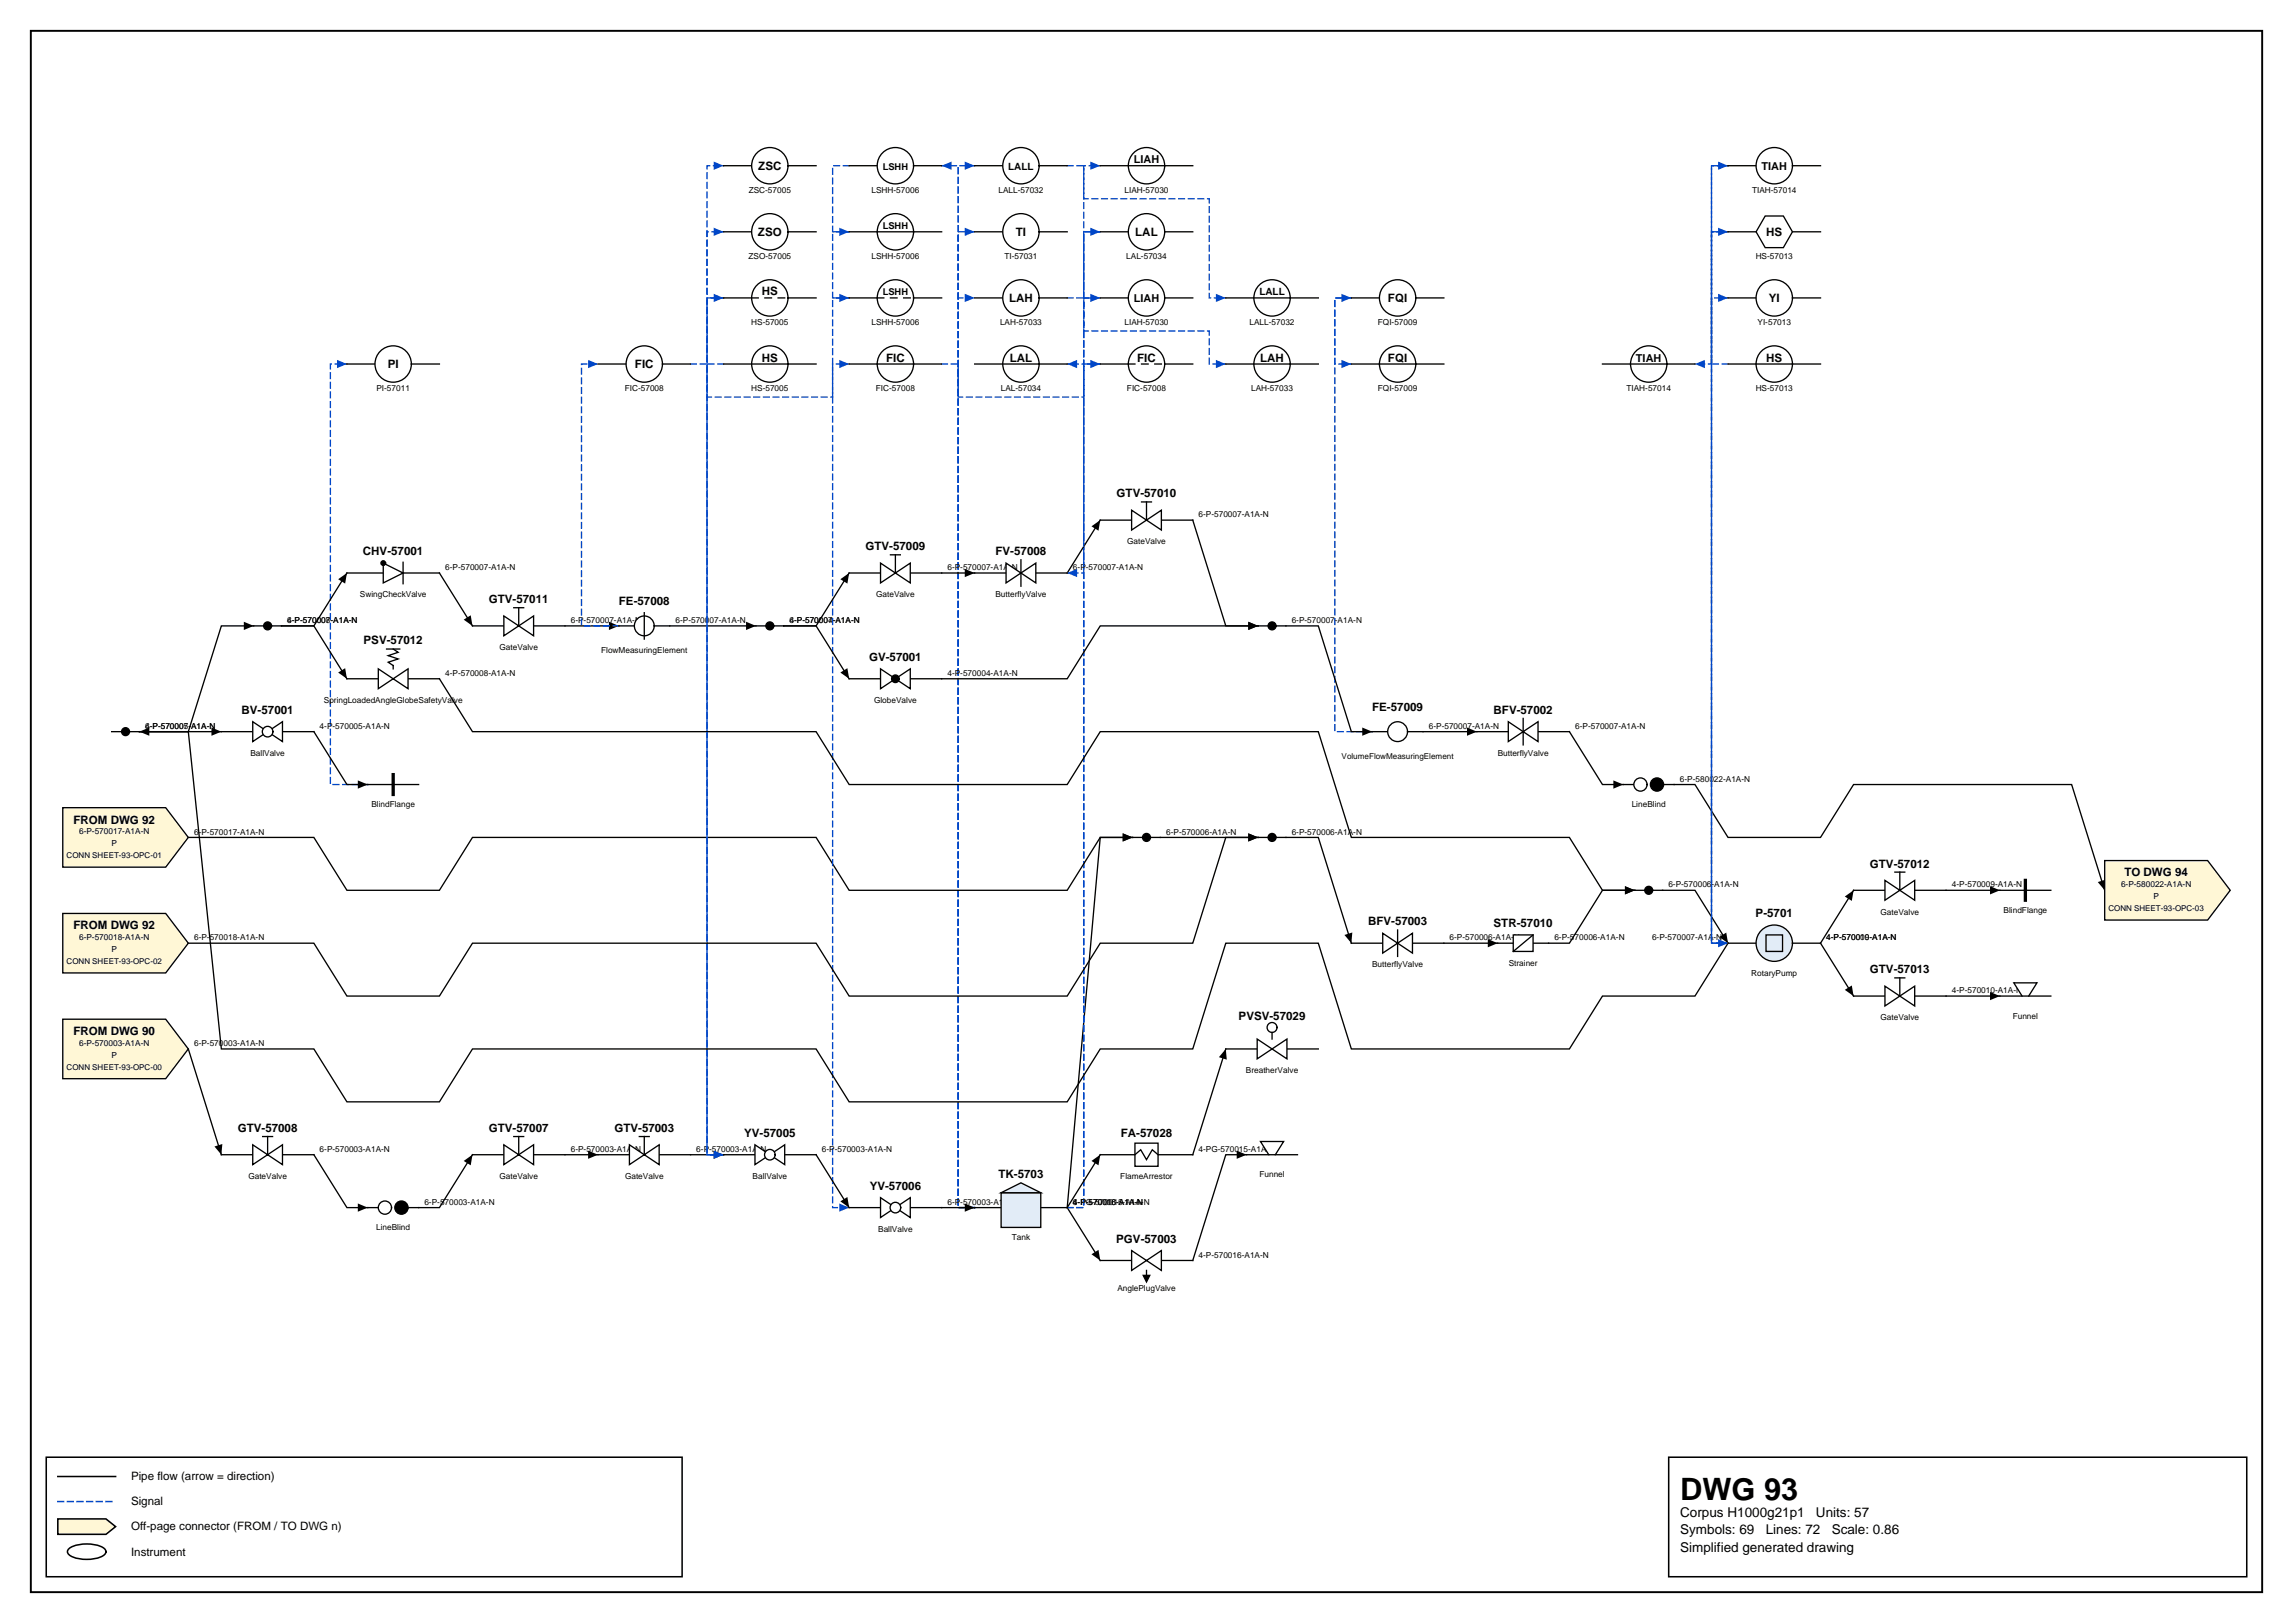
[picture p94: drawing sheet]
<svg xmlns="http://www.w3.org/2000/svg" width="420mm" height="297mm" viewBox="0 0 420 297" stroke-linecap="round" stroke-linejoin="round" font-family="sans-serif">
<defs><g id="words">
<text font-size="5.6" x="307.6" y="274.5">DWG 93</text>
<g font-size="2.5">
<text x="307.6" y="277.6">Corpus H1000g21p1</text>
<text x="307.6" y="280.8">Symbols: 69</text>
<text x="323.3" y="280.8">Lines: 72</text>
<text x="332.5" y="277.6">Units: 57</text>
<text x="335.3" y="280.8">Scale: 0.86</text>
<text x="307.6" y="284">Simplified generated drawing</text>
</g>
<g font-size="2.1">
<text x="138.8" y="31.1">ZSC</text>
<text x="138.8" y="43.2">ZSO</text>
<text x="186" y="43.2">TI</text>
<text x="207.8" y="43.2">LAL</text>
<text x="323.4" y="43.2">HS</text>
<text x="139.5" y="54.1">HS</text>
<text x="184.7" y="55.3">LAH</text>
<text x="254.1" y="55.3">FQI</text>
<text x="323.8" y="55.3">YI</text>
<text x="71" y="67.4">PI</text>
<text x="116.3" y="67.4">FIC</text>
<text x="139.5" y="66.2">HS</text>
<text x="162.2" y="66.2">FIC</text>
<text x="184.9" y="66.2">LAL</text>
<text x="208.2" y="66.2">FIC</text>
<text x="230.7" y="66.2">LAH</text>
<text x="254.1" y="66.2">FQI</text>
<text x="323.4" y="66.2">HS</text>
<text x="204.4" y="91">GTV-57010</text>
<text x="66.5" y="101.6">CHV-57001</text>
<text x="158.5" y="100.7">GTV-57009</text>
<text x="182.3" y="101.6">FV-57008</text>
<text x="89.5" y="110.4">GTV-57011</text>
<text x="113.3" y="110.7">FE-57008</text>
<text x="66.6" y="118">PSV-57012</text>
<text x="159.1" y="121">GV-57001</text>
<text x="44.2" y="130.7">BV-57001</text>
<text x="251.2" y="130.1">FE-57009</text>
<text x="273.4" y="130.7">BFV-57002</text>
<text x="13.4" y="150.7">FROM DWG 92</text>
<text x="342.3" y="158.8">GTV-57012</text>
<text x="388.9" y="160.4">TO DWG 94</text>
<text x="321.4" y="167.9">P-5701</text>
<text x="13.4" y="170.1">FROM DWG 92</text>
<text x="250.5" y="169.4">BFV-57003</text>
<text x="273.4" y="169.7">STR-57010</text>
<text x="342.3" y="178.1">GTV-57013</text>
<text x="13.4" y="189.5">FROM DWG 90</text>
<text x="226.8" y="186.6">PVSV-57029</text>
<text x="43.5" y="207.2">GTV-57008</text>
<text x="89.5" y="207.2">GTV-57007</text>
<text x="112.5" y="207.2">GTV-57003</text>
<text x="136.2" y="208.1">YV-57005</text>
<text x="205.2" y="208.1">FA-57028</text>
<text x="182.8" y="215.6">TK-5703</text>
<text x="159.2" y="217.8">YV-57006</text>
<text x="204.4" y="227.4">PGV-57003</text>
<text x="24" y="270.9">Pipe flow (arrow = direction)</text>
<text x="24" y="275.5">Signal</text>
<text x="24" y="280.1">Off-page connector (FROM / TO DWG n)</text>
<text x="24" y="284.7">Instrument</text>
</g>
<g font-size="2">
<text x="207.6" y="29.9">LIAH</text>
<text x="322.5" y="31.1">TIAH</text>
<text x="207.6" y="55.3">LIAH</text>
<text x="299.5" y="66.2">TIAH</text>
</g>
<g font-size="1.8">
<text x="184.6" y="31.1">LALL</text>
<text x="230.6" y="54.1">LALL</text>
</g>
<g font-size="1.7">
<text x="161.6" y="31.1">LSHH</text>
<text x="161.6" y="42">LSHH</text>
<text x="161.6" y="54.1">LSHH</text>
</g>
<g font-size="1.5">
<text x="137.1" y="35.3">ZSC-57005</text>
<text x="159.6" y="35.3">LSHH-57006</text>
<text x="182.8" y="35.3">LALL-57032</text>
<text x="205.9" y="35.3">LIAH-57030</text>
<text x="320.8" y="35.3">TIAH-57014</text>
<text x="137" y="47.4">ZSO-57005</text>
<text x="159.6" y="47.4">LSHH-57006</text>
<text x="183.9" y="47.4">TI-57031</text>
<text x="206.2" y="47.4">LAL-57034</text>
<text x="321.4" y="47.4">HS-57013</text>
<text x="137.5" y="59.5">HS-57005</text>
<text x="159.6" y="59.5">LSHH-57006</text>
<text x="183.1" y="59.5">LAH-57033</text>
<text x="205.9" y="59.5">LIAH-57030</text>
<text x="228.8" y="59.5">LALL-57032</text>
<text x="252.3" y="59.5">FQI-57009</text>
<text x="321.8" y="59.5">YI-57013</text>
<text x="68.9" y="71.6">PI-57011</text>
<text x="114.4" y="71.6">FIC-57008</text>
<text x="137.5" y="71.6">HS-57005</text>
<text x="160.4" y="71.6">FIC-57008</text>
<text x="183.2" y="71.6">LAL-57034</text>
<text x="206.3" y="71.6">FIC-57008</text>
<text x="229.1" y="71.6">LAH-57033</text>
<text x="252.3" y="71.6">FQI-57009</text>
<text x="297.8" y="71.6">TIAH-57014</text>
<text x="321.4" y="71.6">HS-57013</text>
<text x="219.4" y="94.7">6-P-570007-A1A-N</text>
<text x="206.4" y="99.6">GateValve</text>
<text x="81.5" y="104.3">6-P-570007-A1A-N</text>
<text x="173.5" y="104.3">6-P-570007-A1A-N</text>
<text x="196.4" y="104.3">6-P-570007-A1A-N</text>
<text x="65.9" y="109.3">SwingCheckValve</text>
<text x="160.4" y="109.3">GateValve</text>
<text x="182.3" y="109.3">ButterflyValve</text>
<text x="52.6" y="114">6-P-570007-A1A-N</text>
<text x="52.6" y="114">4-P-570008-A1A-N</text>
<text x="91.4" y="119">GateValve</text>
<text x="104.5" y="114">6-P-570007-A1A-N</text>
<text x="110.1" y="119.6">FlowMeasuringElement</text>
<text x="123.7" y="114">6-P-570007-A1A-N</text>
<text x="144.5" y="114">6-P-570007-A1A-N</text>
<text x="144.5" y="114">4-P-570004-A1A-N</text>
<text x="236.5" y="114">6-P-570007-A1A-N</text>
<text x="81.5" y="123.7">4-P-570008-A1A-N</text>
<text x="173.5" y="123.7">4-P-570004-A1A-N</text>
<text x="59.3" y="128.7">SpringLoadedAngleGlobeSafetyValve</text>
<text x="160" y="128.7">GlobeValve</text>
<text x="26.6" y="133.4">6-P-570007-A1A-N</text>
<text x="26.6" y="133.4">4-P-570005-A1A-N</text>
<text x="58.5" y="133.4">4-P-570005-A1A-N</text>
<text x="261.6" y="133.4">6-P-570007-A1A-N</text>
<text x="288.4" y="133.4">6-P-570007-A1A-N</text>
<text x="45.8" y="138.3">BallValve</text>
<text x="245.6" y="138.9">VolumeFlowMeasuringElement</text>
<text x="274.2" y="138.3">ButterflyValve</text>
<text x="307.6" y="143.1">6-P-580022-A1A-N</text>
<text x="68" y="147.7">BlindFlange</text>
<text x="298.7" y="147.7">LineBlind</text>
<text x="14.5" y="152.7">6-P-570017-A1A-N</text>
<text x="20.4" y="154.9">P</text>
<text x="35.5" y="152.7">6-P-570017-A1A-N</text>
<text x="213.5" y="152.7">6-P-570006-A1A-N</text>
<text x="236.5" y="152.7">6-P-570006-A1A-N</text>
<text x="12.2" y="157.1">CONN SHEET-93-OPC-01</text>
<text x="305.4" y="162.4">6-P-570006-A1A-N</text>
<text x="344.3" y="167.4">GateValve</text>
<text x="357.3" y="162.4">4-P-570009-A1A-N</text>
<text x="366.8" y="167.1">BlindFlange</text>
<text x="386" y="166.7">CONN SHEET-93-OPC-03</text>
<text x="388.3" y="162.4">6-P-580022-A1A-N</text>
<text x="394.2" y="164.6">P</text>
<text x="14.5" y="172.1">6-P-570018-A1A-N</text>
<text x="35.5" y="172.1">6-P-570018-A1A-N</text>
<text x="265.4" y="172.1">6-P-570006-A1A-N</text>
<text x="284.6" y="172.1">6-P-570006-A1A-N</text>
<text x="302.5" y="172.1">6-P-570007-A1A-N</text>
<text x="334.4" y="172.1">4-P-570010-A1A-N</text>
<text x="334.4" y="172.1">4-P-570009-A1A-N</text>
<text x="12.2" y="176.4">CONN SHEET-93-OPC-02</text>
<text x="20.4" y="174.2">P</text>
<text x="251.2" y="177.1">ButterflyValve</text>
<text x="276.2" y="176.8">Strainer</text>
<text x="320.6" y="178.6">RotaryPump</text>
<text x="357.3" y="181.8">4-P-570010-A1A-N</text>
<text x="14.5" y="191.4">6-P-570003-A1A-N</text>
<text x="35.5" y="191.4">6-P-570003-A1A-N</text>
<text x="344.3" y="186.7">GateValve</text>
<text x="368.5" y="186.4">Funnel</text>
<text x="12.2" y="195.8">CONN SHEET-93-OPC-00</text>
<text x="20.4" y="193.6">P</text>
<text x="228.1" y="196.4">BreatherValve</text>
<text x="45.5" y="215.8">GateValve</text>
<text x="58.5" y="210.8">6-P-570003-A1A-N</text>
<text x="91.4" y="215.8">GateValve</text>
<text x="104.5" y="210.8">6-P-570003-A1A-N</text>
<text x="114.4" y="215.8">GateValve</text>
<text x="127.5" y="210.8">6-P-570003-A1A-N</text>
<text x="137.8" y="215.8">BallValve</text>
<text x="150.5" y="210.8">6-P-570003-A1A-N</text>
<text x="205.1" y="215.8">FlameArrestor</text>
<text x="219.4" y="210.8">4-PG-570015-A1A-N</text>
<text x="230.6" y="215.5">Funnel</text>
<text x="77.7" y="220.5">6-P-570003-A1A-N</text>
<text x="173.5" y="220.5">6-P-570003-A1A-N</text>
<text x="196.4" y="220.5">4-P-570016-A1A-N</text>
<text x="196.4" y="220.5">6-P-570006-A1A-N</text>
<text x="196.4" y="220.5">4-PG-570015-A1A-N</text>
<text x="68.9" y="225.1">LineBlind</text>
<text x="160.8" y="225.4">BallValve</text>
<text x="185.2" y="227">Tank</text>
<text x="219.4" y="230.2">4-P-570016-A1A-N</text>
<text x="204.6" y="236.3">AnglePlugValve</text>
</g>
</g></defs>
<path d="M5.6 5.6h408.6v285.8h-408.6z" fill="none" stroke="#000" stroke-width=".35"/>
<path d="M8.5 266.7h116.4v21.9h-116.4zM10.6 270.2h10.6M305.5 266.7h105.8v21.9h-105.8z" fill="none" stroke="#000" stroke-width=".28"/>
<path d="M10.6 274.8h10.6" fill="none" stroke="#0046c8" stroke-width=".28" stroke-dasharray="1.1 .7"/>
<path d="M10.6 278h8.8l1.8 1.4-1.8 1.4h-8.8z" fill="#fff7d6" stroke="#000" stroke-width=".28"/>
<path d="M12.7 283.4a6.7 6.7 0 0 1 6.3 0 .72 .72 0 0 1 0 1.2 6.7 6.7 0 0 1-6.3 0 .72 .72 0 0 1 0-1.2z" fill="none" stroke="#000" stroke-width=".28"/>
<path d="M46.5 114.6h-6l-6 19.3h-9h15M34.5 192l6 19.3M103.4 211.3h6.1M228.2 211.3h-3.8l-6 19.4" fill="none" stroke="#000" stroke-width=".24"/>
<path d="M44.6 113.8l1.9 .8-1.9 .7zM38.7 133.1l1.8 .8-1.8 .8zM39.3 209.8l1.4-.4-.2 1.9zM107.7 210.6l1.8 .7-1.8 .8zM226.4 210.6l1.8 .7-1.8 .8z" fill="#000"/>
<path d="M195.4 54.5h3v6.1h23v6h3" fill="none" stroke="#0046c8" stroke-width=".24" stroke-dasharray="1.1 .7"/>
<path d="M222.6 65.9l1.8 .7-1.8 .8z" fill="#0046c8"/>
<path d="M218.4 95.2l6 19.4h5.9M264.3 172.6h9.9M299.3 162.9h-5.9l-6.1 9.7h-3.8M57.5 211.3l6 9.7h3.8M126.4 211.3h6.1" fill="none" stroke="#000" stroke-width=".24"/>
<path d="M228.5 113.8l1.8 .8-1.8 .7zM272.4 171.9l1.8 .7-1.8 .8zM297.5 162.2l1.8 .7-1.8 .8zM130.7 210.6l1.8 .7-1.8 .8zM65.5 220.3l1.8 .7-1.8 .8z" fill="#000"/>
<path d="M316.4 66.6h-3.1v-24.2h3.1" fill="none" stroke="#0046c8" stroke-width=".24" stroke-dasharray="1.1 .7"/>
<path d="M314.6 41.7l1.8 .7-1.8 .8z" fill="#0046c8"/>
<path d="M126.4 66.6h3v6.1h23v-6.1h3.1" fill="none" stroke="#0046c8" stroke-width=".24" stroke-dasharray="1.1 .7"/>
<path d="M153.6 65.9l1.9 .7-1.9 .8z" fill="#0046c8"/>
<path d="M195.4 30.3h3v6.1h23v18.1h3" fill="none" stroke="#0046c8" stroke-width=".24" stroke-dasharray="1.1 .7"/>
<path d="M222.6 53.8l1.8 .7-1.8 .8z" fill="#0046c8"/>
<path d="M212.4 153.3h17.9M306.5 143.6h3.8l6.1 9.7h16.9l6.1-9.7h39.9l6 19.3M195.4 221l6 9.7" fill="none" stroke="#000" stroke-width=".24"/>
<path d="M228.5 152.5l1.8 .8-1.8 .7zM384.1 161.4l1.4-.4-.2 1.9zM199.8 229.6l1.3-.8 .3 1.9z" fill="#000"/>
<path d="M178.4 221h-3v-166.5h3" fill="none" stroke="#0046c8" stroke-width=".24" stroke-dasharray="1.1 .7"/>
<path d="M176.6 53.8l1.8 .7-1.8 .8z" fill="#0046c8"/>
<path d="M178.4 221h-3v-178.6h3" fill="none" stroke="#0046c8" stroke-width=".24" stroke-dasharray="1.1 .7"/>
<path d="M176.6 41.7l1.8 .7-1.8 .8z" fill="#0046c8"/>
<path d="M178.4 221h-3v-190.7h3" fill="none" stroke="#0046c8" stroke-width=".24" stroke-dasharray="1.1 .7"/>
<path d="M176.6 29.6l1.8 .7-1.8 .8z" fill="#0046c8"/>
<path d="M207.4 153.3h-6l-6 67.7" fill="none" stroke="#000" stroke-width=".24"/>
<path d="M205.5 152.5l1.9 .8-1.9 .7z" fill="#000"/>
<path d="M178.4 221h-3v-190.7h-3" fill="none" stroke="#0046c8" stroke-width=".24" stroke-dasharray="1.1 .7"/>
<path d="M172.4 30.3l1.8-.7v1.5z" fill="#0046c8"/>
<path d="M195.4 221h3v-166.5h3" fill="none" stroke="#0046c8" stroke-width=".24" stroke-dasharray="1.1 .7"/>
<path d="M199.6 53.8l1.8 .7-1.8 .8z" fill="#0046c8"/>
<path d="M195.4 221h3v-178.6h3" fill="none" stroke="#0046c8" stroke-width=".24" stroke-dasharray="1.1 .7"/>
<path d="M199.6 41.7l1.8 .7-1.8 .8z" fill="#0046c8"/>
<path d="M201.4 95.2l-6 9.7M287.3 133.9l6.1 9.7h3.8M86.5 211.3l-6 9.7h-3.9M201.4 211.3l-6 9.7" fill="none" stroke="#000" stroke-width=".24"/>
<path d="M199.8 96.3l1.6-1.1-.3 1.9zM295.4 142.8l1.8 .8-1.8 .7zM84.9 212.5l1.6-1.2-.3 2zM199.8 212.5l1.6-1.2-.3 2z" fill="#000"/>
<path d="M172.4 66.6h3v6.1h23v-6.1h3" fill="none" stroke="#0046c8" stroke-width=".24" stroke-dasharray="1.1 .7"/>
<path d="M199.6 65.9l1.8 .7-1.8 .8z" fill="#0046c8"/>
<path d="M103.4 114.6h9.9" fill="none" stroke="#000" stroke-width=".24"/>
<path d="M111.5 113.8l1.8 .8-1.8 .7z" fill="#000"/>
<path d="M67.3 143.6h-6.8v-77h3" fill="none" stroke="#0046c8" stroke-width=".24" stroke-dasharray="1.1 .7"/>
<path d="M61.7 65.9l1.8 .7-1.8 .8z" fill="#0046c8"/>
<path d="M155.5 30.3h-3.1v12.1h3.1" fill="none" stroke="#0046c8" stroke-width=".24" stroke-dasharray="1.1 .7"/>
<path d="M153.6 41.7l1.9 .7-1.9 .8z" fill="#0046c8"/>
<path d="M201.4 66.6h-3v38.3h-3" fill="none" stroke="#0046c8" stroke-width=".24" stroke-dasharray="1.1 .7"/>
<path d="M195.4 104.9l1.8-.8v1.5z" fill="#0046c8"/>
<path d="M235.4 153.3h6l6 19.3" fill="none" stroke="#000" stroke-width=".24"/>
<path d="M246.1 171.1l1.5-.4-.2 1.9z" fill="#000"/>
<path d="M132.5 66.6h-3.1v-12.1h3.1" fill="none" stroke="#0046c8" stroke-width=".24" stroke-dasharray="1.1 .7"/>
<path d="M130.7 53.8l1.8 .7-1.8 .8z" fill="#0046c8"/>
<path d="M34.5 153.3h23l6 9.6h17l6-9.6h62.9l6.1 9.6h39.9l6-9.6h6" fill="none" stroke="#000" stroke-width=".24"/>
<path d="M205.5 152.5l1.9 .8-1.9 .7z" fill="#000"/>
<path d="M113.3 114.6h-6.8v-48h3" fill="none" stroke="#0046c8" stroke-width=".24" stroke-dasharray="1.1 .7"/>
<path d="M107.7 65.9l1.8 .7-1.8 .8z" fill="#0046c8"/>
<path d="M122.6 114.6h15.8" fill="none" stroke="#000" stroke-width=".24"/>
<path d="M136.6 113.8l1.8 .8-1.8 .7z" fill="#000"/>
<path d="M201.4 54.5h-3v-24.2h3" fill="none" stroke="#0046c8" stroke-width=".24" stroke-dasharray="1.1 .7"/>
<path d="M199.6 29.6l1.8 .7-1.8 .8z" fill="#0046c8"/>
<path d="M172.4 221h6" fill="none" stroke="#000" stroke-width=".24"/>
<path d="M176.6 220.3l1.8 .7-1.8 .8z" fill="#000"/>
<path d="M201.4 42.4h-3v24.2h-3" fill="none" stroke="#0046c8" stroke-width=".24" stroke-dasharray="1.1 .7"/>
<path d="M195.4 66.6l1.8-.7v1.5z" fill="#0046c8"/>
<path d="M316.4 42.4h-3.1v130.2h3.1" fill="none" stroke="#0046c8" stroke-width=".24" stroke-dasharray="1.1 .7"/>
<path d="M314.6 171.9l1.8 .7-1.8 .8z" fill="#0046c8"/>
<path d="M155.5 54.5h-3.1v166.5h3.1" fill="none" stroke="#0046c8" stroke-width=".24" stroke-dasharray="1.1 .7"/>
<path d="M153.6 220.3l1.9 .7-1.9 .8z" fill="#0046c8"/>
<path d="M149.4 211.3l6.1 9.7" fill="none" stroke="#000" stroke-width=".24"/>
<path d="M153.9 219.9l1.2-.8 .4 1.9z" fill="#000"/>
<path d="M132.5 211.3h-3.1v-168.9h3.1" fill="none" stroke="#0046c8" stroke-width=".24" stroke-dasharray="1.1 .7"/>
<path d="M130.7 41.7l1.8 .7-1.8 .8z" fill="#0046c8"/>
<path d="M132.5 211.3h-3.1v-181h3.1" fill="none" stroke="#0046c8" stroke-width=".24" stroke-dasharray="1.1 .7"/>
<path d="M130.7 29.6l1.8 .7-1.8 .8z" fill="#0046c8"/>
<path d="M172.4 104.9h6" fill="none" stroke="#000" stroke-width=".24"/>
<path d="M176.6 104.1l1.8 .8-1.8 .7z" fill="#000"/>
<path d="M155.5 42.4h-3.1v12.1h3.1" fill="none" stroke="#0046c8" stroke-width=".24" stroke-dasharray="1.1 .7"/>
<path d="M153.6 53.8l1.9 .7-1.9 .8z" fill="#0046c8"/>
<path d="M230.3 114.6h-28.9l-6 9.6h-23M356.3 162.9h9.9M356.3 182.3h9.9" fill="none" stroke="#000" stroke-width=".24"/>
<path d="M228.5 113.8l1.8 .8-1.8 .7zM364.3 162.2l1.9 .7-1.9 .8zM364.3 181.5l1.9 .8-1.9 .8z" fill="#000"/>
<path d="M316.4 30.3h-3.1v36.3h-3" fill="none" stroke="#0046c8" stroke-width=".24" stroke-dasharray="1.1 .7"/>
<path d="M310.3 66.6l1.8-.7v1.5z" fill="#0046c8"/>
<path d="M132.5 54.5h-3.1v156.8h3.1" fill="none" stroke="#0046c8" stroke-width=".24" stroke-dasharray="1.1 .7"/>
<path d="M130.7 210.6l1.8 .7-1.8 .8z" fill="#0046c8"/>
<path d="M80.5 104.9l6 9.7M80.5 124.2l6 9.7h62.9l6.1 9.7h39.9l6-9.7h40l6 19.4h39.9l6.1 9.6h5.9M260.5 133.9h9.9M230.3 153.3h-5.9l-6 19.3h-17l-6 9.7h-39.9l-6.1-9.7h-62.9l-6 9.7h-17l-6-9.7h-23M304.4 162.9h5.9l6.1 9.7" fill="none" stroke="#000" stroke-width=".24"/>
<path d="M84.9 113.4l1.3-.8 .3 2zM268.6 133.1l1.8 .8-1.8 .8zM228.5 152.5l1.8 .8-1.8 .7zM297.5 162.2l1.8 .7-1.8 .8zM314.8 171.5l1.2-.8 .4 1.9z" fill="#000"/>
<path d="M251.2 133.9h-6.8v-79.4h3" fill="none" stroke="#0046c8" stroke-width=".24" stroke-dasharray="1.1 .7"/>
<path d="M245.6 53.8l1.8 .7-1.8 .8z" fill="#0046c8"/>
<path d="M63.5 104.9l-6 9.7h-6h6l6 9.6M155.5 104.9l-6.1 9.7h-5.9h5.9l6.1 9.6M25.5 133.9h9l6 58.1h17l6 9.7h17l6-9.7h62.9l6.1 9.7h39.9l6-9.7h17l6-19.4h17l6 19.4h39.9l6.1-9.7h16.9l6.1-9.7M224.4 192l-6 19.3" fill="none" stroke="#000" stroke-width=".24"/>
<path d="M61.9 106l1.6-1.1-.3 1.9zM153.9 106l1.6-1.1-.4 1.9zM25.5 133.9l1.8-.8v1.6zM61.9 123.1l1.3-.8 .3 1.9zM153.9 123.1l1.2-.8 .4 1.9zM224.4 192l.2 1.9-1.4-.4z" fill="#000"/>
<path d="M316.4 172.6h-3.1v-118.1h3.1" fill="none" stroke="#0046c8" stroke-width=".24" stroke-dasharray="1.1 .7"/>
<path d="M314.6 53.8l1.8 .7-1.8 .8z" fill="#0046c8"/>
<path d="M339.4 162.9l-6.1 9.7 6.1 9.7" fill="none" stroke="#000" stroke-width=".24"/>
<path d="M337.7 164.1l1.7-1.2-.4 2zM337.7 181.2l1.3-.8 .4 1.9z" fill="#000"/>
<path d="M316.4 172.6h-3.1v-142.3h3.1" fill="none" stroke="#0046c8" stroke-width=".24" stroke-dasharray="1.1 .7"/>
<path d="M314.6 29.6l1.8 .7-1.8 .8z" fill="#0046c8"/>
<path d="M235.4 114.6h6l6 19.3h3.8M57.5 133.9l6 9.7h3.8" fill="none" stroke="#000" stroke-width=".24"/>
<path d="M249.4 133.1l1.8 .8-1.8 .8zM65.5 142.8l1.8 .8-1.8 .7z" fill="#000"/>
<path d="M247.4 54.5h-3v12.1h3" fill="none" stroke="#0046c8" stroke-width=".24" stroke-dasharray="1.1 .7"/>
<path d="M245.6 65.9l1.8 .7-1.8 .8z" fill="#0046c8"/>
<path d="M201.4 230.7h5.8M212.6 230.7h5.8" fill="none" stroke="#000" stroke-width=".24"/>
<path d="M207.2 228.9l5.4 3.6v-3.6l-5.4 3.6z" fill="#fff" stroke="#000" stroke-width=".24"/>
<path d="M178.4 66.6h5.2M190.2 66.6h5.2M20.4 133.9h5.1M209.9 232.5v1.2" fill="none" stroke="#000" stroke-width=".24"/>
<g fill="#000" stroke="#000" stroke-width=".24">
<path d="M209.3 233.4h1.2l-.6 1.2z"/>
<circle cx="23" cy="133.9" r=".73"/>
</g>
<circle cx="186.9" cy="66.6" r="3.3" fill="#fff" stroke="#000" stroke-width=".24"/>
<path d="M183.6 66.6h6.6M86.5 211.3h5.7M97.7 211.3h5.7" fill="none" stroke="#000" stroke-width=".24"/>
<path d="M92.2 209.5l5.5 3.6v-3.6l-5.5 3.6z" fill="#fff" stroke="#000" stroke-width=".24"/>
<path d="M94.1 208h1.8M95 208v3.3" fill="none" stroke="#000" stroke-width=".24"/>
<path d="M11.5 186.5h18.8l4.2 5.5-4.2 5.4h-18.8z" fill="#fff7d6" stroke="#000" stroke-width=".24"/>
<path d="M178.4 54.5h5.2M190.2 54.5h5.2" fill="none" stroke="#000" stroke-width=".24"/>
<circle cx="186.9" cy="54.5" r="3.3" fill="#fff" stroke="#000" stroke-width=".24"/>
<path d="M109.5 211.3h5.7M120.7 211.3h5.7" fill="none" stroke="#000" stroke-width=".24"/>
<path d="M115.2 209.5l5.5 3.6v-3.6l-5.5 3.6z" fill="#fff" stroke="#000" stroke-width=".24"/>
<path d="M247.4 172.6h5.8M258.6 172.6h5.7M117 208h1.9M118 208v3.3" fill="none" stroke="#000" stroke-width=".24"/>
<path d="M253.2 170.8l5.4 3.6v-3.6l-5.4 3.6z" fill="#fff" stroke="#000" stroke-width=".24"/>
<path d="M255.9 170.2v4.8M274.2 172.6h2.8M280.7 172.6h2.8" fill="none" stroke="#000" stroke-width=".24"/>
<path d="M277 171.1h3.7v3h-3.7z" fill="#fff" stroke="#000" stroke-width=".24"/>
<path d="M201.4 95.2h5.8M212.6 95.2h5.8M280.7 171.1l-3.7 3" fill="none" stroke="#000" stroke-width=".24"/>
<path d="M207.2 93.4l5.4 3.6v-3.6l-5.4 3.6z" fill="#fff" stroke="#000" stroke-width=".24"/>
<path d="M209 91.9h1.8M209.9 91.9v3.3M40.5 211.3h5.8M51.7 211.3h5.8" fill="none" stroke="#000" stroke-width=".24"/>
<path d="M46.3 209.5l5.4 3.6v-3.6l-5.4 3.6z" fill="#fff" stroke="#000" stroke-width=".24"/>
<path d="M316.4 66.6h5.1M328.2 66.6h5.1M48.1 208h1.8M49 208v3.3" fill="none" stroke="#000" stroke-width=".24"/>
<circle cx="324.8" cy="66.6" r="3.3" fill="#fff" stroke="#000" stroke-width=".24"/>
<path d="M178.4 42.4h5.2M190.2 42.4h5.2M321.5 66.6h6.7" fill="none" stroke="#000" stroke-width=".24"/>
<circle cx="186.9" cy="42.4" r="3.3" fill="#fff" stroke="#000" stroke-width=".24"/>
<path d="M109.5 66.6h5.1M121.3 66.6h5.1" fill="none" stroke="#000" stroke-width=".24"/>
<circle cx="118" cy="66.6" r="3.3" fill="#fff" stroke="#000" stroke-width=".24"/>
<path d="M178.4 30.3h5.2M190.2 30.3h5.2" fill="none" stroke="#000" stroke-width=".24"/>
<circle cx="186.9" cy="30.3" r="3.3" fill="#fff" stroke="#000" stroke-width=".24"/>
<path d="M316.4 54.5h5.1M328.2 54.5h5.1" fill="none" stroke="#000" stroke-width=".24"/>
<circle cx="324.8" cy="54.5" r="3.3" fill="#fff" stroke="#000" stroke-width=".24"/>
<path d="M207.4 153.3h5M366.2 182.3h4M371.4 182.3h4.1" fill="none" stroke="#000" stroke-width=".24"/>
<circle cx="209.9" cy="153.3" r=".73" fill="#000" stroke="#000" stroke-width=".24"/>
<path d="M368.7 179.9h4.2l-1.5 2.4h-1.2z" fill="#fff" stroke="#000" stroke-width=".24"/>
<path d="M247.4 66.6h5.2M259.2 66.6h5.1" fill="none" stroke="#000" stroke-width=".24"/>
<circle cx="255.9" cy="66.6" r="3.3" fill="#fff" stroke="#000" stroke-width=".24"/>
<path d="M252.6 66.6h6.6M297.2 143.6h1.9M304.6 143.6h1.9" fill="none" stroke="#000" stroke-width=".24"/>
<circle cx="300.3" cy="143.6" r="1.21" fill="#fff" stroke="#000" stroke-width=".24"/>
<circle cx="303.4" cy="143.6" r="1.21" fill="#000" stroke="#000" stroke-width=".24"/>
<path d="M178.4 221h4.9M190.5 221h4.9" fill="none" stroke="#000" stroke-width=".24"/>
<g fill="#e2ecf7" stroke="#000" stroke-width=".24">
<path d="M183.3 218.3h7.2v6.3h-7.2z"/>
<path d="M183.3 218.3l3.6-1.8 3.6 1.8z"/>
</g>
<path d="M67.3 221h2M74.7 221h1.9" fill="none" stroke="#000" stroke-width=".24"/>
<circle cx="70.5" cy="221" r="1.21" fill="#fff" stroke="#000" stroke-width=".24"/>
<circle cx="73.5" cy="221" r="1.21" fill="#000" stroke="#000" stroke-width=".24"/>
<path d="M178.4 104.9h5.8M189.6 104.9h5.8" fill="none" stroke="#000" stroke-width=".24"/>
<path d="M184.2 103.1l5.4 3.6v-3.6l-5.4 3.6z" fill="#fff" stroke="#000" stroke-width=".24"/>
<path d="M186.9 102.5v4.8M270.4 133.9h5.7M281.6 133.9h5.7" fill="none" stroke="#000" stroke-width=".24"/>
<path d="M276.1 132.1l5.5 3.6v-3.6l-5.5 3.6z" fill="#fff" stroke="#000" stroke-width=".24"/>
<path d="M155.5 66.6h5.1M167.3 66.6h5.1M278.9 131.5v4.8" fill="none" stroke="#000" stroke-width=".24"/>
<circle cx="163.9" cy="66.6" r="3.3" fill="#fff" stroke="#000" stroke-width=".24"/>
<path d="M160.6 66.6h6.7M228.2 211.3h4.1M233.5 211.3h4" fill="none" stroke="#000" stroke-width=".24"/>
<path d="M230.8 208.9h4.2l-1.5 2.4h-1.2z" fill="#fff" stroke="#000" stroke-width=".24"/>
<path d="M224.4 192h5.8M235.6 192h5.8" fill="none" stroke="#000" stroke-width=".24"/>
<path d="M230.2 190.2l5.4 3.6v-3.6l-5.4 3.6z" fill="#fff" stroke="#000" stroke-width=".24"/>
<g fill="none" stroke="#000" stroke-width=".24">
<path d="M86.5 114.6h5.7M97.7 114.6h5.7M232.9 189v1.2"/>
<circle cx="232.9" cy="188" r=".91"/>
</g>
<path d="M92.2 112.7l5.5 3.7v-3.7l-5.5 3.7z" fill="#fff" stroke="#000" stroke-width=".24"/>
<path d="M155.5 30.3h5.1M167.3 30.3h5.1M94.1 111.2h1.8M95 111.2v3.4M67.3 143.6h9.3" fill="none" stroke="#000" stroke-width=".24"/>
<path d="M72 141.8v3.6" fill="none" stroke="#000" stroke-width=".6"/>
<circle cx="163.9" cy="30.3" r="3.3" fill="#fff" stroke="#000" stroke-width=".24"/>
<path d="M201.4 66.6h5.2M213.2 66.6h5.2" fill="none" stroke="#000" stroke-width=".24"/>
<circle cx="209.9" cy="66.6" r="3.3" fill="#fff" stroke="#000" stroke-width=".24"/>
<path d="M132.5 66.6h5.1M144.3 66.6h5.1M206.6 66.6h1.2M209 66.6h1.2M211.4 66.6h1.2M230.3 153.3h5.1" fill="none" stroke="#000" stroke-width=".24"/>
<circle cx="232.9" cy="153.3" r=".73" fill="#000" stroke="#000" stroke-width=".24"/>
<circle cx="140.9" cy="66.6" r="3.3" fill="#fff" stroke="#000" stroke-width=".24"/>
<path d="M137.6 66.6h6.7" fill="none" stroke="#000" stroke-width=".24"/>
<path d="M11.5 147.8h18.8l4.2 5.5-4.2 5.4h-18.8z" fill="#fff7d6" stroke="#000" stroke-width=".24"/>
<path d="M113.3 114.6h2.8M119.8 114.6h2.8" fill="none" stroke="#000" stroke-width=".24"/>
<circle cx="118" cy="114.5" r="1.82" fill="#fff" stroke="#000" stroke-width=".24"/>
<path d="M201.4 54.5h5.2M213.2 54.5h5.2M118 112.1v4.9" fill="none" stroke="#000" stroke-width=".24"/>
<circle cx="209.9" cy="54.5" r="3.3" fill="#fff" stroke="#000" stroke-width=".24"/>
<path d="M155.5 221h5.7M166.7 221h5.7" fill="none" stroke="#000" stroke-width=".24"/>
<g fill="#fff" stroke="#000" stroke-width=".24">
<path d="M161.2 219.2l5.5 3.6v-3.6l-5.5 3.6z"/>
<circle cx="163.9" cy="221" r=".97"/>
</g>
<path d="M201.4 42.4h5.2M213.2 42.4h5.2" fill="none" stroke="#000" stroke-width=".24"/>
<circle cx="209.9" cy="42.4" r="3.3" fill="#fff" stroke="#000" stroke-width=".24"/>
<path d="M316.4 42.4h5.1M328.2 42.4h5.1" fill="none" stroke="#000" stroke-width=".24"/>
<path d="M323.2 39.5h3.3l1.7 2.9-1.7 2.9h-3.3l-1.7-2.9z" fill="#fff" stroke="#000" stroke-width=".24"/>
<path d="M155.5 54.5h5.1M167.3 54.5h5.1" fill="none" stroke="#000" stroke-width=".24"/>
<circle cx="163.9" cy="54.5" r="3.3" fill="#fff" stroke="#000" stroke-width=".24"/>
<path d="M160.6 54.5h1.2M163 54.5h1.2M165.4 54.5h1.3M132.5 211.3h5.7M143.7 211.3h5.7" fill="none" stroke="#000" stroke-width=".24"/>
<g fill="#fff" stroke="#000" stroke-width=".24">
<path d="M138.2 209.5l5.5 3.6v-3.6l-5.5 3.6z"/>
<circle cx="140.9" cy="211.3" r=".97"/>
</g>
<path d="M155.5 104.9h5.7M166.7 104.9h5.7" fill="none" stroke="#000" stroke-width=".24"/>
<path d="M161.2 103.1l5.5 3.6v-3.6l-5.5 3.6z" fill="#fff" stroke="#000" stroke-width=".24"/>
<path d="M155.5 42.4h5.1M167.3 42.4h5.1M163 101.5h1.8M163.9 101.5v3.4" fill="none" stroke="#000" stroke-width=".24"/>
<circle cx="163.9" cy="42.4" r="3.3" fill="#fff" stroke="#000" stroke-width=".24"/>
<path d="M160.6 42.4h6.7M63.5 66.6h5.2M75.3 66.6h5.2" fill="none" stroke="#000" stroke-width=".24"/>
<circle cx="72" cy="66.6" r="3.3" fill="#fff" stroke="#000" stroke-width=".24"/>
<path d="M339.4 182.3h5.7M350.5 182.3h5.8" fill="none" stroke="#000" stroke-width=".24"/>
<path d="M345.1 180.5l5.4 3.6v-3.6l-5.4 3.6z" fill="#fff" stroke="#000" stroke-width=".24"/>
<path d="M201.4 30.3h5.2M213.2 30.3h5.2M346.9 179h1.8M347.8 179v3.3" fill="none" stroke="#000" stroke-width=".24"/>
<circle cx="209.9" cy="30.3" r="3.3" fill="#fff" stroke="#000" stroke-width=".24"/>
<path d="M206.6 30.3h6.6M155.5 124.2h5.7M166.7 124.2h5.7M366.2 162.9h9.3" fill="none" stroke="#000" stroke-width=".24"/>
<path d="M370.8 161.1v3.7" fill="none" stroke="#000" stroke-width=".6"/>
<path d="M161.2 122.4l5.5 3.6v-3.6l-5.5 3.6z" fill="#fff" stroke="#000" stroke-width=".24"/>
<circle cx="163.9" cy="124.2" r=".7" fill="#000" stroke="#000" stroke-width=".24"/>
<path d="M339.4 162.9h5.7M350.5 162.9h5.8" fill="none" stroke="#000" stroke-width=".24"/>
<path d="M345.1 161.1l5.4 3.7v-3.7l-5.4 3.7z" fill="#fff" stroke="#000" stroke-width=".24"/>
<path d="M224.4 66.6h5.2M236.2 66.6h5.2M346.9 159.6h1.8M347.8 159.6v3.3" fill="none" stroke="#000" stroke-width=".24"/>
<circle cx="232.9" cy="66.6" r="3.3" fill="#fff" stroke="#000" stroke-width=".24"/>
<path d="M316.4 30.3h5.1M328.2 30.3h5.1M229.6 66.6h6.6" fill="none" stroke="#000" stroke-width=".24"/>
<circle cx="324.8" cy="30.3" r="3.3" fill="#fff" stroke="#000" stroke-width=".24"/>
<path d="M132.5 54.5h5.1M144.3 54.5h5.1" fill="none" stroke="#000" stroke-width=".24"/>
<circle cx="140.9" cy="54.5" r="3.3" fill="#fff" stroke="#000" stroke-width=".24"/>
<path d="M137.6 54.5h1.2M140 54.5h1.2M142.5 54.5h1.2M63.5 104.9h6.7M73.8 104.9h6.7" fill="none" stroke="#000" stroke-width=".24"/>
<path d="M70.2 103.1l3.6 1.8-3.6 1.8z" fill="#fff" stroke="#000" stroke-width=".24"/>
<path d="M224.4 54.5h5.2M236.2 54.5h5.2M73.8 102.9v3.9" fill="none" stroke="#000" stroke-width=".24"/>
<circle cx="70.2" cy="103.1" r=".42" fill="#000" stroke="#000" stroke-width=".24"/>
<circle cx="232.9" cy="54.5" r="3.3" fill="#fff" stroke="#000" stroke-width=".24"/>
<path d="M229.6 54.5h6.6M63.5 124.2h5.8M74.7 124.2h5.8" fill="none" stroke="#000" stroke-width=".24"/>
<path d="M69.3 122.4l5.4 3.6v-3.6l-5.4 3.6z" fill="#fff" stroke="#000" stroke-width=".24"/>
<path d="M70.8 118.8h2.4M72 118.8l.9 .6-1.8 .6 1.8 .6-1.8 .6 .9 .6v.6M299.3 162.9h5.1" fill="none" stroke="#000" stroke-width=".24"/>
<circle cx="301.8" cy="162.9" r=".72" fill="#000" stroke="#000" stroke-width=".24"/>
<path d="M11.5 167.2h18.8l4.2 5.4-4.2 5.5h-18.8z" fill="#fff7d6" stroke="#000" stroke-width=".24"/>
<path d="M251.2 133.9h2.9M257.7 133.9h2.8" fill="none" stroke="#000" stroke-width=".24"/>
<circle cx="255.9" cy="133.9" r="1.81" fill="#fff" stroke="#000" stroke-width=".24"/>
<path d="M132.5 42.4h5.1M144.3 42.4h5.1" fill="none" stroke="#000" stroke-width=".24"/>
<circle cx="140.9" cy="42.4" r="3.3" fill="#fff" stroke="#000" stroke-width=".24"/>
<path d="M132.5 30.3h5.1M144.3 30.3h5.1M138.4 114.6h5.1" fill="none" stroke="#000" stroke-width=".24"/>
<circle cx="140.9" cy="114.5" r=".73" fill="#000" stroke="#000" stroke-width=".24"/>
<circle cx="140.9" cy="30.3" r="3.3" fill="#fff" stroke="#000" stroke-width=".24"/>
<path d="M46.5 114.6h5M201.4 211.3h6.4M212 211.3h6.4" fill="none" stroke="#000" stroke-width=".24"/>
<circle cx="49" cy="114.5" r=".72" fill="#000" stroke="#000" stroke-width=".24"/>
<path d="M207.8 209.2h4.2v4.3h-4.2z" fill="#fff" stroke="#000" stroke-width=".24"/>
<path d="M316.4 172.6h5.1M328.2 172.6h5.1M207.8 211.3l1-.9 1.1 1.8 1.1-1.8 1 .9" fill="none" stroke="#000" stroke-width=".24"/>
<circle cx="324.8" cy="172.6" r="3.3" fill="#e2ecf7" stroke="#000" stroke-width=".24"/>
<path d="M230.3 114.6h5.1M323.3 171.1h3v3h-3z" fill="none" stroke="#000" stroke-width=".24"/>
<circle cx="232.9" cy="114.5" r=".73" fill="#000" stroke="#000" stroke-width=".24"/>
<path d="M385.3 157.5h18.9l4.1 5.4-4.1 5.5h-18.9z" fill="#fff7d6" stroke="#000" stroke-width=".24"/>
<path d="M40.5 133.9h5.8M51.7 133.9h5.8" fill="none" stroke="#000" stroke-width=".24"/>
<g fill="#fff" stroke="#000" stroke-width=".24">
<path d="M46.3 132.1l5.4 3.6v-3.6l-5.4 3.6z"/>
<circle cx="49" cy="133.9" r=".97"/>
</g>
<path d="M293.4 66.6h5.1M305.2 66.6h5.1" fill="none" stroke="#000" stroke-width=".24"/>
<circle cx="301.9" cy="66.6" r="3.3" fill="#fff" stroke="#000" stroke-width=".24"/>
<path d="M247.4 54.5h5.2M259.2 54.5h5.1M298.5 66.6h6.7" fill="none" stroke="#000" stroke-width=".24"/>
<circle cx="255.9" cy="54.5" r="3.3" fill="#fff" stroke="#000" stroke-width=".24"/>
<use href="#words"/>
</svg>
